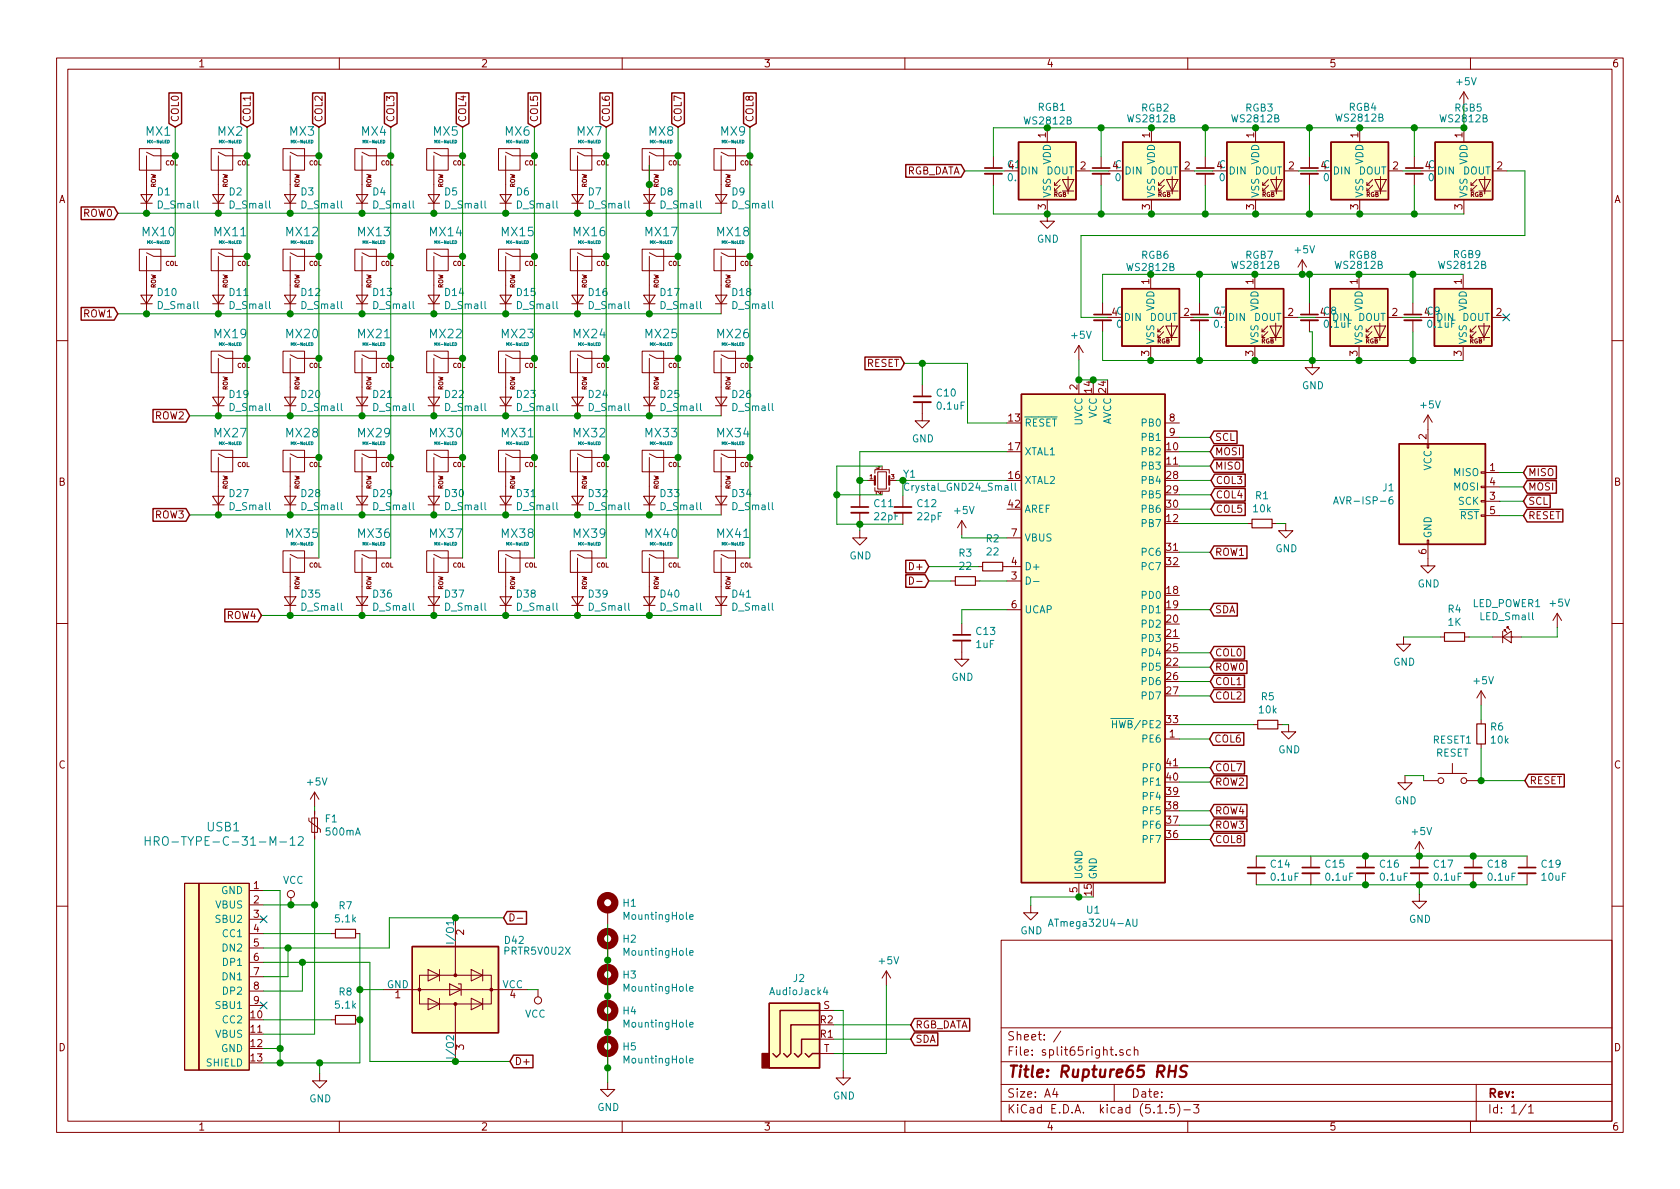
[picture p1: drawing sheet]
<svg xmlns="http://www.w3.org/2000/svg" width="297mm" height="210mm" viewBox="0 0 297 210" stroke-linecap="round" stroke-linejoin="round" font-family="sans-serif">
<defs><g id="words">
<text font-size="2.8" fill="#840000" x="178" y="190.5">Title: Rupture65 RHS</text>
<g font-size="2.1" fill="#008484">
<text x="25.8" y="24">MX1</text>
<text x="38.5" y="24">MX2</text>
<text x="51.2" y="24">MX3</text>
<text x="63.9" y="24">MX4</text>
<text x="76.6" y="24">MX5</text>
<text x="89.3" y="24">MX6</text>
<text x="102" y="24">MX7</text>
<text x="114.7" y="24">MX8</text>
<text x="127.4" y="24">MX9</text>
<text x="25.2" y="41.8">MX10</text>
<text x="37.9" y="41.8">MX11</text>
<text x="50.6" y="41.8">MX12</text>
<text x="63.3" y="41.8">MX13</text>
<text x="76" y="41.8">MX14</text>
<text x="88.7" y="41.8">MX15</text>
<text x="101.4" y="41.8">MX16</text>
<text x="114.1" y="41.8">MX17</text>
<text x="126.8" y="41.8">MX18</text>
<text x="37.9" y="59.8">MX19</text>
<text x="50.6" y="59.8">MX20</text>
<text x="63.3" y="59.8">MX21</text>
<text x="76" y="59.8">MX22</text>
<text x="88.7" y="59.8">MX23</text>
<text x="101.4" y="59.8">MX24</text>
<text x="114.1" y="59.8">MX25</text>
<text x="126.8" y="59.8">MX26</text>
<text x="37.9" y="77.3">MX27</text>
<text x="50.6" y="77.3">MX28</text>
<text x="63.3" y="77.3">MX29</text>
<text x="76" y="77.3">MX30</text>
<text x="88.7" y="77.3">MX31</text>
<text x="101.4" y="77.3">MX32</text>
<text x="114.1" y="77.3">MX33</text>
<text x="126.8" y="77.3">MX34</text>
<text x="50.6" y="95.1">MX35</text>
<text x="63.3" y="95.1">MX36</text>
<text x="76" y="95.1">MX37</text>
<text x="88.7" y="95.1">MX38</text>
<text x="101.4" y="95.1">MX39</text>
<text x="114.1" y="95.1">MX40</text>
<text x="126.8" y="95.1">MX41</text>
<text x="28.7" y="149.5">HRO-TYPE-C-31-M-12</text>
<text x="36.7" y="147">USB1</text>
</g>
<g font-size="2.1" fill="#840000">
<text x="178" y="184">Sheet: /</text>
<text x="178" y="186.7">File: split65right.sch</text>
<text x="178" y="196.9">KiCad E.D.A. kicad (5.1.5)-3</text>
<text x="178" y="194.1">Size: A4</text>
<text x="200" y="194.1">Date:</text>
<text x="263" y="194.1">Rev:</text>
<text x="263" y="196.9">Id: 1/1</text>
</g>
<g font-size="1.8" fill="#840000">
<text x="35" y="11.9">1</text>
<text x="85" y="11.9">2</text>
<text x="135" y="11.9">3</text>
<text x="185" y="11.9">4</text>
<text x="235" y="11.9">5</text>
<text x="285" y="11.9">6</text>
<text x="31.6" y="21.7" transform="rotate(-90 31.6 21.7)">COL0</text>
<text x="44.3" y="21.7" transform="rotate(-90 44.3 21.7)">COL1</text>
<text x="57" y="21.7" transform="rotate(-90 57 21.7)">COL2</text>
<text x="69.7" y="21.7" transform="rotate(-90 69.7 21.7)">COL3</text>
<text x="82.4" y="21.7" transform="rotate(-90 82.4 21.7)">COL4</text>
<text x="95.1" y="21.7" transform="rotate(-90 95.1 21.7)">COL5</text>
<text x="107.8" y="21.7" transform="rotate(-90 107.8 21.7)">COL6</text>
<text x="120.5" y="21.7" transform="rotate(-90 120.5 21.7)">COL7</text>
<text x="133.2" y="21.7" transform="rotate(-90 133.2 21.7)">COL8</text>
<text x="178.3" y="30">4</text>
<text x="184.9" y="24.4" transform="rotate(-90 184.9 24.4)">1</text>
<text x="191" y="30">2</text>
<text x="196.7" y="30">4C2</text>
<text x="203.3" y="24.4" transform="rotate(-90 203.3 24.4)">1</text>
<text x="209.4" y="30">2</text>
<text x="215.2" y="30">4C3</text>
<text x="221.7" y="24.4" transform="rotate(-90 221.7 24.4)">1</text>
<text x="227.9" y="30">2</text>
<text x="233.6" y="30">4C4</text>
<text x="240.2" y="24.4" transform="rotate(-90 240.2 24.4)">1</text>
<text x="246.3" y="30">2</text>
<text x="252" y="30">4C5</text>
<text x="258.6" y="24.4" transform="rotate(-90 258.6 24.4)">1</text>
<text x="264.7" y="30">2</text>
<text x="10.4" y="35.9">A</text>
<text x="159.9" y="30.9">RGB_DATA</text>
<text x="285.4" y="35.9">A</text>
<text x="14.7" y="38.3">ROW0</text>
<text x="184.9" y="37.1" transform="rotate(-90 184.9 37.1)">3</text>
<text x="203.3" y="37.1" transform="rotate(-90 203.3 37.1)">3</text>
<text x="221.7" y="37.1" transform="rotate(-90 221.7 37.1)">3</text>
<text x="240.2" y="37.1" transform="rotate(-90 240.2 37.1)">3</text>
<text x="258.6" y="37.1" transform="rotate(-90 258.6 37.1)">3</text>
<text x="203.2" y="50.3" transform="rotate(-90 203.2 50.3)">1</text>
<text x="221.6" y="50.3" transform="rotate(-90 221.6 50.3)">1</text>
<text x="240" y="50.3" transform="rotate(-90 240 50.3)">1</text>
<text x="258.4" y="50.3" transform="rotate(-90 258.4 50.3)">1</text>
<text x="14.7" y="56.1">ROW1</text>
<text x="196.6" y="55.9">4C6</text>
<text x="209.3" y="55.9">2</text>
<text x="214.6" y="55.6">C7</text>
<text x="215" y="55.9">4</text>
<text x="227.7" y="55.9">2</text>
<text x="246.2" y="55.9">2</text>
<text x="264.6" y="55.9">2</text>
<text x="153.2" y="64.9">RESET</text>
<text x="203.2" y="63" transform="rotate(-90 203.2 63)">3</text>
<text x="221.6" y="63" transform="rotate(-90 221.6 63)">3</text>
<text x="240" y="63" transform="rotate(-90 240 63)">3</text>
<text x="258.4" y="63" transform="rotate(-90 258.4 63)">3</text>
<text x="190.5" y="68.9" transform="rotate(-90 190.5 68.9)">2</text>
<text x="193" y="69.4" transform="rotate(-90 193 69.4)">14</text>
<text x="195.6" y="69.4" transform="rotate(-90 195.6 69.4)">24</text>
<text x="27.4" y="74.2">ROW2</text>
<text x="178.4" y="74.5">13</text>
<text x="206.8" y="74.5">8</text>
<text x="206.8" y="77.1">9</text>
<text x="214.8" y="78">SCL</text>
<text x="252.2" y="77.7" transform="rotate(-90 252.2 77.7)">2</text>
<text x="178.4" y="79.6">17</text>
<text x="206.3" y="79.6">10</text>
<text x="206.3" y="82.2">11</text>
<text x="214.8" y="83.1">MISO</text>
<text x="214.8" y="80.5">MOSI</text>
<text x="263.4" y="83.3">1</text>
<text x="10.4" y="85.9">B</text>
<text x="178.4" y="84.7">16</text>
<text x="178.4" y="89.8">42</text>
<text x="206.3" y="84.7">28</text>
<text x="206.3" y="87.2">29</text>
<text x="206.3" y="89.8">30</text>
<text x="214.9" y="88.1">COL4</text>
<text x="214.9" y="85.6">COL3</text>
<text x="263.4" y="88.4">3</text>
<text x="263.4" y="85.8">4</text>
<text x="270.2" y="89.3">SCL</text>
<text x="270.2" y="84.2">MISO</text>
<text x="270.2" y="86.7">MOSI</text>
<text x="285.4" y="85.9">B</text>
<text x="27.4" y="91.7">ROW3</text>
<text x="178.8" y="94.9">7</text>
<text x="206.3" y="92.3">12</text>
<text x="214.9" y="90.7">COL5</text>
<text x="263.4" y="90.9">5</text>
<text x="270.2" y="91.8">RESET</text>
<text x="161.1" y="100.8">D+</text>
<text x="178.8" y="99.9">4</text>
<text x="206.3" y="97.4">31</text>
<text x="206.3" y="99.9">32</text>
<text x="214.8" y="98.3">ROW1</text>
<text x="252.2" y="98" transform="rotate(-90 252.2 98)">6</text>
<text x="178.8" y="102.5">3</text>
<text x="178.8" y="107.6">6</text>
<text x="206.3" y="105">18</text>
<text x="206.3" y="107.6">19</text>
<text x="40.1" y="109.5">ROW4</text>
<text x="206.3" y="110.1">20</text>
<text x="206.3" y="112.6">21</text>
<text x="214.8" y="108.5">SDA</text>
<text x="206.3" y="117.7">22</text>
<text x="206.3" y="115.2">25</text>
<text x="214.8" y="118.6">ROW0</text>
<text x="214.8" y="116.1">COL0</text>
<text x="206.3" y="120.3">26</text>
<text x="206.3" y="122.8">27</text>
<text x="214.8" y="121.2">COL1</text>
<text x="214.8" y="123.7">COL2</text>
<text x="206.3" y="127.9">33</text>
<text x="206.8" y="130.4">1</text>
<text x="214.7" y="131.3">COL6</text>
<text x="10.4" y="135.9">C</text>
<text x="206.3" y="135.5">41</text>
<text x="214.8" y="136.4">COL7</text>
<text x="285.4" y="135.9">C</text>
<text x="206.3" y="143.1">38</text>
<text x="206.3" y="140.6">39</text>
<text x="206.3" y="138">40</text>
<text x="214.8" y="138.9">ROW2</text>
<text x="270.4" y="138.7">RESET</text>
<text x="206.3" y="148.2">36</text>
<text x="206.3" y="145.7">37</text>
<text x="214.8" y="149.1">COL8</text>
<text x="214.8" y="144">ROW4</text>
<text x="214.8" y="146.6">ROW3</text>
<text x="44.9" y="157.2">1</text>
<text x="44.9" y="159.8">2</text>
<text x="190.5" y="157.8" transform="rotate(-90 190.5 157.8)">5</text>
<text x="193" y="158.3" transform="rotate(-90 193 158.3)">15</text>
<text x="44.9" y="162.3">3</text>
<text x="44.9" y="164.8">4</text>
<text x="44.9" y="167.4">5</text>
<text x="82" y="165.3" transform="rotate(-90 82 165.3)">2</text>
<text x="44.9" y="169.9">6</text>
<text x="44.9" y="172.5">7</text>
<text x="44.9" y="175">8</text>
<text x="44.9" y="177.5">9</text>
<text x="69.9" y="176.5">1</text>
<text x="90.2" y="176.5">4</text>
<text x="145.6" y="178.4">S</text>
<text x="10.4" y="185.9">D</text>
<text x="44.4" y="180.1">10</text>
<text x="44.4" y="182.6">11</text>
<text x="44.4" y="185.2">12</text>
<text x="82" y="185.6" transform="rotate(-90 82 185.6)">3</text>
<text x="145.1" y="183.5">R1</text>
<text x="145.1" y="181">R2</text>
<text x="161.8" y="181.9">RGB_DATA</text>
<text x="161.8" y="184.4">SDA</text>
<text x="285.4" y="185.9">D</text>
<text x="44.4" y="187.7">13</text>
<text x="91" y="188.3">D+</text>
<text x="145.6" y="186">T</text>
<text x="35" y="199.9">1</text>
<text x="85" y="199.9">2</text>
<text x="135" y="199.9">3</text>
<text x="185" y="199.9">4</text>
<text x="235" y="199.9">5</text>
<text x="285" y="199.9">6</text>
</g>
<g font-size="1.8" fill="#008484">
<text x="257.6" y="15.1">+5V</text>
<text x="181.3" y="22">WS2812B</text>
<text x="183.5" y="19.6">RGB1</text>
<text x="199.6" y="21.6">WS2812B</text>
<text x="201.8" y="19.7">RGB2</text>
<text x="218" y="21.6">WS2812B</text>
<text x="220.2" y="19.7">RGB3</text>
<text x="236.4" y="21.5">WS2812B</text>
<text x="238.5" y="19.6">RGB4</text>
<text x="254.8" y="21.6">WS2812B</text>
<text x="257.2" y="19.7">RGB5</text>
<text x="178.2" y="29.7">C1</text>
<text x="185.8" y="29.1" transform="rotate(-90 185.8 29.1)">VDD</text>
<text x="204.2" y="29.1" transform="rotate(-90 204.2 29.1)">VDD</text>
<text x="222.6" y="29.1" transform="rotate(-90 222.6 29.1)">VDD</text>
<text x="241" y="29.1" transform="rotate(-90 241 29.1)">VDD</text>
<text x="259.5" y="29.1" transform="rotate(-90 259.5 29.1)">VDD</text>
<text x="27.8" y="34.6">D1</text>
<text x="40.5" y="34.6">D2</text>
<text x="53.2" y="34.6">D3</text>
<text x="65.9" y="34.6">D4</text>
<text x="78.6" y="34.6">D5</text>
<text x="91.3" y="34.6">D6</text>
<text x="104" y="34.6">D7</text>
<text x="116.7" y="34.6">D8</text>
<text x="129.4" y="34.6">D9</text>
<text x="178.4" y="32">0.1uF</text>
<text x="180.3" y="30.9">DIN</text>
<text x="185" y="30.9">DOUT</text>
<text x="185.8" y="35" transform="rotate(-90 185.8 35)">VSS</text>
<text x="197.4" y="32">0.1uF</text>
<text x="198.8" y="30.9">DIN</text>
<text x="203.4" y="30.9">DOUT</text>
<text x="204.2" y="35" transform="rotate(-90 204.2 35)">VSS</text>
<text x="215.8" y="32">0.1uF</text>
<text x="217.2" y="30.9">DIN</text>
<text x="221.8" y="30.9">DOUT</text>
<text x="222.6" y="35" transform="rotate(-90 222.6 35)">VSS</text>
<text x="234.2" y="32">0.1uF</text>
<text x="235.6" y="30.9">DIN</text>
<text x="240.2" y="30.9">DOUT</text>
<text x="241" y="35" transform="rotate(-90 241 35)">VSS</text>
<text x="252.8" y="32">0.1uF</text>
<text x="254" y="30.9">DIN</text>
<text x="258.6" y="30.9">DOUT</text>
<text x="259.5" y="35" transform="rotate(-90 259.5 35)">VSS</text>
<text x="28" y="36.9">D_Small</text>
<text x="40.7" y="36.9">D_Small</text>
<text x="53.4" y="36.9">D_Small</text>
<text x="66.1" y="36.9">D_Small</text>
<text x="78.8" y="36.9">D_Small</text>
<text x="91.5" y="36.9">D_Small</text>
<text x="104.2" y="36.9">D_Small</text>
<text x="116.9" y="36.9">D_Small</text>
<text x="129.6" y="36.9">D_Small</text>
<text x="183.3" y="42.9">GND</text>
<text x="199.4" y="47.9">WS2812B</text>
<text x="201.8" y="45.8">RGB6</text>
<text x="218" y="47.5">WS2812B</text>
<text x="220.2" y="45.8">RGB7</text>
<text x="229" y="44.8">+5V</text>
<text x="236.3" y="47.5">WS2812B</text>
<text x="238.5" y="45.8">RGB8</text>
<text x="254.6" y="47.5">WS2812B</text>
<text x="256.9" y="45.6">RGB9</text>
<text x="27.9" y="52.3">D10</text>
<text x="40.6" y="52.3">D11</text>
<text x="53.3" y="52.3">D12</text>
<text x="66" y="52.3">D13</text>
<text x="78.7" y="52.3">D14</text>
<text x="91.4" y="52.3">D15</text>
<text x="104.1" y="52.3">D16</text>
<text x="116.8" y="52.3">D17</text>
<text x="129.5" y="52.3">D18</text>
<text x="28" y="54.7">D_Small</text>
<text x="40.7" y="54.7">D_Small</text>
<text x="53.4" y="54.7">D_Small</text>
<text x="66.1" y="54.7">D_Small</text>
<text x="78.8" y="54.7">D_Small</text>
<text x="91.5" y="54.7">D_Small</text>
<text x="104.2" y="54.7">D_Small</text>
<text x="116.9" y="54.7">D_Small</text>
<text x="129.6" y="54.7">D_Small</text>
<text x="189.5" y="59.9">+5V</text>
<text x="197.7" y="58">0.1uF</text>
<text x="198.6" y="56.8">DIN</text>
<text x="203.3" y="56.8">DOUT</text>
<text x="204.1" y="55" transform="rotate(-90 204.1 55)">VDD</text>
<text x="214.8" y="58">0.1uF</text>
<text x="217" y="56.8">DIN</text>
<text x="221.7" y="56.8">DOUT</text>
<text x="222.5" y="55" transform="rotate(-90 222.5 55)">VDD</text>
<text x="233.5" y="55.9">4C8</text>
<text x="234.2" y="58">0.1uF</text>
<text x="235.5" y="56.8">DIN</text>
<text x="240.1" y="56.8">DOUT</text>
<text x="240.9" y="55" transform="rotate(-90 240.9 55)">VDD</text>
<text x="251.9" y="55.9">4C9</text>
<text x="252.5" y="58">0.1uF</text>
<text x="253.9" y="56.8">DIN</text>
<text x="258.5" y="56.8">DOUT</text>
<text x="259.3" y="55" transform="rotate(-90 259.3 55)">VDD</text>
<text x="204.1" y="61" transform="rotate(-90 204.1 61)">VSS</text>
<text x="222.5" y="61" transform="rotate(-90 222.5 61)">VSS</text>
<text x="240.9" y="61" transform="rotate(-90 240.9 61)">VSS</text>
<text x="259.3" y="61" transform="rotate(-90 259.3 61)">VSS</text>
<text x="40.6" y="70.4">D19</text>
<text x="53.3" y="70.4">D20</text>
<text x="66" y="70.4">D21</text>
<text x="78.7" y="70.4">D22</text>
<text x="91.4" y="70.4">D23</text>
<text x="104.1" y="70.4">D24</text>
<text x="116.8" y="70.4">D25</text>
<text x="129.5" y="70.4">D26</text>
<text x="165.7" y="70.1">C10</text>
<text x="230.2" y="68.8">GND</text>
<text x="40.7" y="72.7">D_Small</text>
<text x="53.4" y="72.7">D_Small</text>
<text x="66.1" y="72.7">D_Small</text>
<text x="78.8" y="72.7">D_Small</text>
<text x="91.5" y="72.7">D_Small</text>
<text x="104.2" y="72.7">D_Small</text>
<text x="116.9" y="72.7">D_Small</text>
<text x="129.6" y="72.7">D_Small</text>
<text x="165.8" y="72.4">0.1uF</text>
<text x="181.1" y="75.4">RESET</text>
<text x="191.4" y="75.2" transform="rotate(-90 191.4 75.2)">UVCC</text>
<text x="193.9" y="74" transform="rotate(-90 193.9 74)">VCC</text>
<text x="196.5" y="75.2" transform="rotate(-90 196.5 75.2)">AVCC</text>
<text x="202.1" y="75.4">PB0</text>
<text x="202.1" y="78">PB1</text>
<text x="251.3" y="72.2">+5V</text>
<text x="161.2" y="78.2">GND</text>
<text x="181.1" y="80.5">XTAL1</text>
<text x="202.1" y="80.5">PB2</text>
<text x="202.1" y="83.1">PB3</text>
<text x="253.1" y="83.2" transform="rotate(-90 253.1 83.2)">VCC</text>
<text x="40.6" y="87.9">D27</text>
<text x="53.3" y="87.9">D28</text>
<text x="66" y="87.9">D29</text>
<text x="78.7" y="87.9">D30</text>
<text x="91.4" y="87.9">D31</text>
<text x="104.1" y="87.9">D32</text>
<text x="116.8" y="87.9">D33</text>
<text x="129.5" y="87.9">D34</text>
<text x="154.6" y="89.7">C11</text>
<text x="159.8" y="84.5">Y1</text>
<text x="160.5" y="86.8">Crystal_GND24_Small</text>
<text x="162.3" y="89.7">C12</text>
<text x="181.1" y="85.6">XTAL2</text>
<text x="202.1" y="85.6">PB4</text>
<text x="202.1" y="88.1">PB5</text>
<text x="222" y="88.3">R1</text>
<text x="236.8" y="89.2">AVR-ISP-6</text>
<text x="244.5" y="86.9">J1</text>
<text x="257.1" y="84.2">MISO</text>
<text x="257.1" y="86.7">MOSI</text>
<text x="257.9" y="89.3">SCK</text>
<text x="40.7" y="90.2">D_Small</text>
<text x="53.4" y="90.2">D_Small</text>
<text x="66.1" y="90.2">D_Small</text>
<text x="78.8" y="90.2">D_Small</text>
<text x="91.5" y="90.2">D_Small</text>
<text x="104.2" y="90.2">D_Small</text>
<text x="116.9" y="90.2">D_Small</text>
<text x="129.6" y="90.2">D_Small</text>
<text x="154.7" y="92">22pF</text>
<text x="162.3" y="92">22pF</text>
<text x="168.8" y="90.9">+5V</text>
<text x="174.4" y="95.9">R2</text>
<text x="181.1" y="90.7">AREF</text>
<text x="181.1" y="95.8">VBUS</text>
<text x="202.1" y="93.2">PB7</text>
<text x="202.1" y="90.7">PB6</text>
<text x="221.7" y="90.6">10k</text>
<text x="253.1" y="95.2" transform="rotate(-90 253.1 95.2)">GND</text>
<text x="258.1" y="91.8">RST</text>
<text x="150.2" y="98.9">GND</text>
<text x="169.6" y="98.4">R3</text>
<text x="169.7" y="100.8">22</text>
<text x="174.5" y="98.2">22</text>
<text x="181.1" y="100.8">D+</text>
<text x="202.1" y="98.3">PC6</text>
<text x="202.1" y="100.8">PC7</text>
<text x="225.5" y="97.7">GND</text>
<text x="53.3" y="105.7">D35</text>
<text x="53.4" y="108">D_Small</text>
<text x="66" y="105.7">D36</text>
<text x="66.1" y="108">D_Small</text>
<text x="78.7" y="105.7">D37</text>
<text x="78.8" y="108">D_Small</text>
<text x="91.4" y="105.7">D38</text>
<text x="91.5" y="108">D_Small</text>
<text x="104.1" y="105.7">D39</text>
<text x="104.2" y="108">D_Small</text>
<text x="116.8" y="105.7">D40</text>
<text x="116.9" y="108">D_Small</text>
<text x="129.5" y="105.7">D41</text>
<text x="129.6" y="108">D_Small</text>
<text x="202.1" y="105.9">PD0</text>
<text x="250.6" y="103.9">GND</text>
<text x="260.3" y="107.4">LED_POWER1</text>
<text x="274.1" y="107.3">+5V</text>
<text x="172.7" y="112.3">C13</text>
<text x="181.1" y="108.5">UCAP</text>
<text x="202.1" y="108.5">PD1</text>
<text x="202.1" y="111">PD2</text>
<text x="202.1" y="113.5">PD3</text>
<text x="256.1" y="108.4">R4</text>
<text x="256.1" y="110.7">1K</text>
<text x="261.8" y="109.7">LED_Small</text>
<text x="172.6" y="114.6">1uF</text>
<text x="202.1" y="118.6">PD5</text>
<text x="202.1" y="116.1">PD4</text>
<text x="246.3" y="117.7">GND</text>
<text x="168.2" y="120.4">GND</text>
<text x="202.1" y="121.2">PD6</text>
<text x="202.1" y="123.7">PD7</text>
<text x="223" y="123.8">R5</text>
<text x="260.7" y="121">+5V</text>
<text x="197.4" y="128.8">HWB/PE2</text>
<text x="202.1" y="131.3">PE6</text>
<text x="222.7" y="126.2">10k</text>
<text x="253.4" y="131.5">RESET1</text>
<text x="263.6" y="129.2">R6</text>
<text x="263.7" y="131.5">10k</text>
<text x="202.2" y="136.4">PF0</text>
<text x="226" y="133.2">GND</text>
<text x="253.8" y="133.8">RESET</text>
<text x="54.4" y="138.9">+5V</text>
<text x="202.2" y="141.5">PF4</text>
<text x="202.2" y="138.9">PF1</text>
<text x="246.6" y="142.2">GND</text>
<text x="57.6" y="145.4">F1</text>
<text x="57.7" y="147.7">500mA</text>
<text x="202.2" y="149.1">PF7</text>
<text x="202.2" y="146.6">PF6</text>
<text x="202.2" y="144">PF5</text>
<text x="249.7" y="147.7">+5V</text>
<text x="191.4" y="155.6" transform="rotate(-90 191.4 155.6)">UGND</text>
<text x="193.9" y="155.6" transform="rotate(-90 193.9 155.6)">GND</text>
<text x="224.7" y="153.4">C14</text>
<text x="224.8" y="155.7">0.1uF</text>
<text x="234.4" y="153.4">C15</text>
<text x="234.5" y="155.7">0.1uF</text>
<text x="244" y="153.4">C16</text>
<text x="244.1" y="155.7">0.1uF</text>
<text x="253.6" y="153.4">C17</text>
<text x="253.7" y="155.7">0.1uF</text>
<text x="263.1" y="153.4">C18</text>
<text x="263.2" y="155.7">0.1uF</text>
<text x="272.6" y="153.4">C19</text>
<text x="272.7" y="155.7">10uF</text>
<text x="38.2" y="160.6">VBUS</text>
<text x="39.1" y="158.1">GND</text>
<text x="50" y="156.3">VCC</text>
<text x="60" y="160.8">R7</text>
<text x="110.2" y="160.3">H1</text>
<text x="192.2" y="161.6">U1</text>
<text x="38.3" y="163.2">SBU2</text>
<text x="39.5" y="165.7">CC1</text>
<text x="59.4" y="163.1">5.1k</text>
<text x="80.3" y="166.5" transform="rotate(-90 80.3 166.5)">I/O1</text>
<text x="89.3" y="166.9">D42</text>
<text x="110.2" y="166.7">H2</text>
<text x="110.5" y="162.7">MountingHole</text>
<text x="180.4" y="165.2">GND</text>
<text x="186.1" y="163.9">ATmega32U4-AU</text>
<text x="249.1" y="163.2">GND</text>
<text x="39.5" y="168.3">DN2</text>
<text x="39.5" y="173.3">DN1</text>
<text x="39.6" y="170.8">DP1</text>
<text x="89.3" y="168.8">PRTR5V0U2X</text>
<text x="110.2" y="173">H3</text>
<text x="110.5" y="169">MountingHole</text>
<text x="140.3" y="173.7">J2</text>
<text x="155.5" y="170.5">+5V</text>
<text x="38.3" y="178.4">SBU1</text>
<text x="39.6" y="175.9">DP2</text>
<text x="59.4" y="178.4">5.1k</text>
<text x="60" y="176">R8</text>
<text x="68.4" y="174.7">GND</text>
<text x="88.8" y="174.7">VCC</text>
<text x="92.8" y="180">VCC</text>
<text x="110.2" y="179.4">H4</text>
<text x="110.5" y="175.4">MountingHole</text>
<text x="136.3" y="176">AudioJack4</text>
<text x="38.2" y="183.5">VBUS</text>
<text x="39.5" y="181">CC2</text>
<text x="110.2" y="185.7">H5</text>
<text x="110.5" y="181.7">MountingHole</text>
<text x="36.6" y="188.6">SHIELD</text>
<text x="39.1" y="186">GND</text>
<text x="80.3" y="186.8" transform="rotate(-90 80.3 186.8)">I/O2</text>
<text x="110.5" y="188.1">MountingHole</text>
<text x="54.7" y="194.9">GND</text>
<text x="105.6" y="196.5">GND</text>
<text x="147.3" y="194.4">GND</text>
</g>
<g font-size="1.1" fill="#840000">
<text x="29.2" y="29.2">COL</text>
<text x="41.9" y="29.2">COL</text>
<text x="54.6" y="29.2">COL</text>
<text x="67.3" y="29.2">COL</text>
<text x="80" y="29.2">COL</text>
<text x="92.7" y="29.2">COL</text>
<text x="105.4" y="29.2">COL</text>
<text x="118.1" y="29.2">COL</text>
<text x="130.8" y="29.2">COL</text>
<text x="27.6" y="33.2" transform="rotate(-90 27.6 33.2)">ROW</text>
<text x="40.3" y="33.2" transform="rotate(-90 40.3 33.2)">ROW</text>
<text x="53" y="33.2" transform="rotate(-90 53 33.2)">ROW</text>
<text x="65.7" y="33.2" transform="rotate(-90 65.7 33.2)">ROW</text>
<text x="78.4" y="33.2" transform="rotate(-90 78.4 33.2)">ROW</text>
<text x="91.1" y="33.2" transform="rotate(-90 91.1 33.2)">ROW</text>
<text x="103.8" y="33.2" transform="rotate(-90 103.8 33.2)">ROW</text>
<text x="116.5" y="33.2" transform="rotate(-90 116.5 33.2)">ROW</text>
<text x="129.2" y="33.2" transform="rotate(-90 129.2 33.2)">ROW</text>
<text x="186.3" y="34.8">RGB</text>
<text x="204.7" y="34.8">RGB</text>
<text x="223.1" y="34.8">RGB</text>
<text x="241.5" y="34.8">RGB</text>
<text x="259.9" y="34.8">RGB</text>
<text x="29.2" y="47">COL</text>
<text x="41.9" y="47">COL</text>
<text x="54.6" y="47">COL</text>
<text x="67.3" y="47">COL</text>
<text x="80" y="47">COL</text>
<text x="92.7" y="47">COL</text>
<text x="105.4" y="47">COL</text>
<text x="118.1" y="47">COL</text>
<text x="130.8" y="47">COL</text>
<text x="27.6" y="51" transform="rotate(-90 27.6 51)">ROW</text>
<text x="40.3" y="51" transform="rotate(-90 40.3 51)">ROW</text>
<text x="53" y="51" transform="rotate(-90 53 51)">ROW</text>
<text x="65.7" y="51" transform="rotate(-90 65.7 51)">ROW</text>
<text x="78.4" y="51" transform="rotate(-90 78.4 51)">ROW</text>
<text x="91.1" y="51" transform="rotate(-90 91.1 51)">ROW</text>
<text x="103.8" y="51" transform="rotate(-90 103.8 51)">ROW</text>
<text x="116.5" y="51" transform="rotate(-90 116.5 51)">ROW</text>
<text x="129.2" y="51" transform="rotate(-90 129.2 51)">ROW</text>
<text x="41.9" y="65">COL</text>
<text x="54.6" y="65">COL</text>
<text x="67.3" y="65">COL</text>
<text x="80" y="65">COL</text>
<text x="92.7" y="65">COL</text>
<text x="105.4" y="65">COL</text>
<text x="118.1" y="65">COL</text>
<text x="130.8" y="65">COL</text>
<text x="204.6" y="60.7">RGB</text>
<text x="223" y="60.7">RGB</text>
<text x="241.4" y="60.7">RGB</text>
<text x="259.8" y="60.7">RGB</text>
<text x="40.3" y="69.1" transform="rotate(-90 40.3 69.1)">ROW</text>
<text x="53" y="69.1" transform="rotate(-90 53 69.1)">ROW</text>
<text x="65.7" y="69.1" transform="rotate(-90 65.7 69.1)">ROW</text>
<text x="78.4" y="69.1" transform="rotate(-90 78.4 69.1)">ROW</text>
<text x="91.1" y="69.1" transform="rotate(-90 91.1 69.1)">ROW</text>
<text x="103.8" y="69.1" transform="rotate(-90 103.8 69.1)">ROW</text>
<text x="116.5" y="69.1" transform="rotate(-90 116.5 69.1)">ROW</text>
<text x="129.2" y="69.1" transform="rotate(-90 129.2 69.1)">ROW</text>
<text x="41.9" y="82.6">COL</text>
<text x="54.6" y="82.6">COL</text>
<text x="67.3" y="82.6">COL</text>
<text x="80" y="82.6">COL</text>
<text x="92.7" y="82.6">COL</text>
<text x="105.4" y="82.6">COL</text>
<text x="118.1" y="82.6">COL</text>
<text x="130.8" y="82.6">COL</text>
<text x="155.7" y="83" transform="rotate(-90 155.7 83)">4</text>
<text x="40.3" y="86.6" transform="rotate(-90 40.3 86.6)">ROW</text>
<text x="53" y="86.6" transform="rotate(-90 53 86.6)">ROW</text>
<text x="65.7" y="86.6" transform="rotate(-90 65.7 86.6)">ROW</text>
<text x="78.4" y="86.6" transform="rotate(-90 78.4 86.6)">ROW</text>
<text x="91.1" y="86.6" transform="rotate(-90 91.1 86.6)">ROW</text>
<text x="103.8" y="86.6" transform="rotate(-90 103.8 86.6)">ROW</text>
<text x="116.5" y="86.6" transform="rotate(-90 116.5 86.6)">ROW</text>
<text x="129.2" y="86.6" transform="rotate(-90 129.2 86.6)">ROW</text>
<text x="153.8" y="84.7">1</text>
<text x="155.7" y="87.4" transform="rotate(-90 155.7 87.4)">2</text>
<text x="157.6" y="84.7">3</text>
<text x="54.6" y="100.3">COL</text>
<text x="67.3" y="100.3">COL</text>
<text x="80" y="100.3">COL</text>
<text x="92.7" y="100.3">COL</text>
<text x="105.4" y="100.3">COL</text>
<text x="118.1" y="100.3">COL</text>
<text x="130.8" y="100.3">COL</text>
<text x="53" y="104.4" transform="rotate(-90 53 104.4)">ROW</text>
<text x="65.7" y="104.4" transform="rotate(-90 65.7 104.4)">ROW</text>
<text x="78.4" y="104.4" transform="rotate(-90 78.4 104.4)">ROW</text>
<text x="91.1" y="104.4" transform="rotate(-90 91.1 104.4)">ROW</text>
<text x="103.8" y="104.4" transform="rotate(-90 103.8 104.4)">ROW</text>
<text x="116.5" y="104.4" transform="rotate(-90 116.5 104.4)">ROW</text>
<text x="129.2" y="104.4" transform="rotate(-90 129.2 104.4)">ROW</text>
</g>
<g font-size=".7" fill="#008484">
<text x="26.2" y="25.3">MX-NoLED</text>
<text x="38.9" y="25.3">MX-NoLED</text>
<text x="51.6" y="25.3">MX-NoLED</text>
<text x="64.3" y="25.3">MX-NoLED</text>
<text x="77" y="25.3">MX-NoLED</text>
<text x="89.7" y="25.3">MX-NoLED</text>
<text x="102.4" y="25.3">MX-NoLED</text>
<text x="115.1" y="25.3">MX-NoLED</text>
<text x="127.8" y="25.3">MX-NoLED</text>
<text x="26.2" y="43.1">MX-NoLED</text>
<text x="38.9" y="43.1">MX-NoLED</text>
<text x="51.6" y="43.1">MX-NoLED</text>
<text x="64.3" y="43.1">MX-NoLED</text>
<text x="77" y="43.1">MX-NoLED</text>
<text x="89.7" y="43.1">MX-NoLED</text>
<text x="102.4" y="43.1">MX-NoLED</text>
<text x="115.1" y="43.1">MX-NoLED</text>
<text x="127.8" y="43.1">MX-NoLED</text>
<text x="38.9" y="61.1">MX-NoLED</text>
<text x="51.6" y="61.1">MX-NoLED</text>
<text x="64.3" y="61.1">MX-NoLED</text>
<text x="77" y="61.1">MX-NoLED</text>
<text x="89.7" y="61.1">MX-NoLED</text>
<text x="102.4" y="61.1">MX-NoLED</text>
<text x="115.1" y="61.1">MX-NoLED</text>
<text x="127.8" y="61.1">MX-NoLED</text>
<text x="38.9" y="78.7">MX-NoLED</text>
<text x="51.6" y="78.7">MX-NoLED</text>
<text x="64.3" y="78.7">MX-NoLED</text>
<text x="77" y="78.7">MX-NoLED</text>
<text x="89.7" y="78.7">MX-NoLED</text>
<text x="102.4" y="78.7">MX-NoLED</text>
<text x="115.1" y="78.7">MX-NoLED</text>
<text x="127.8" y="78.7">MX-NoLED</text>
<text x="51.6" y="96.4">MX-NoLED</text>
<text x="64.3" y="96.4">MX-NoLED</text>
<text x="77" y="96.4">MX-NoLED</text>
<text x="89.7" y="96.4">MX-NoLED</text>
<text x="102.4" y="96.4">MX-NoLED</text>
<text x="115.1" y="96.4">MX-NoLED</text>
<text x="127.8" y="96.4">MX-NoLED</text>
</g>
</g></defs>
<g fill="none" stroke="#840000" stroke-width=".18">
<path d="M10 10.3h277v189.9h-277zM12 12.2h273v186.1h-273zM60 10.3v1.9M110 10.3v1.9M160 10.3v1.9M210 10.3v1.9M258.8 16.3l-.7 1.2M258.8 16.3v2.5M258.8 16.3l.8 1.2M260 10.3v1.9M24.6 26.3h3.8v3.8h-3.8zM24.9 34.4h2l-1 1.5z"/>
<path d="M24.9 35.9h2M25.9 26.9l1.3 .7h3.8M25.9 27.6v10.1M37.3 26.3h3.8v3.8h-3.8zM37.6 34.4h2l-1 1.5zM37.6 35.9h2M38.6 26.9l1.3 .7h3.8M38.6 27.6v10.1M50 26.3h3.8v3.8h-3.8zM50.3 34.4h2l-1 1.5zM50.3 35.9h2M51.3 26.9l1.3 .7h3.8"/>
<path d="M51.3 27.6v10.1M62.7 26.3h3.8v3.8h-3.8zM63 34.4h2l-1 1.5zM63 35.9h2M64 26.9l1.3 .7h3.8M64 27.6v10.1M75.4 26.3h3.8v3.8h-3.8zM75.7 34.4h2l-1 1.5zM75.7 35.9h2M76.7 26.9l1.3 .7h3.8M76.7 27.6v10.1M88.1 26.3h3.8v3.8h-3.8z"/>
<path d="M88.4 34.4h2l-1 1.5zM88.4 35.9h2M89.4 26.9l1.3 .7h3.8M89.4 27.6v10.1M100.8 26.3h3.8v3.8h-3.8zM101.1 34.4h2l-1 1.5zM101.1 35.9h2M102.1 26.9l1.3 .7h3.8M102.1 27.6v10.1M113.5 26.3h3.8v3.8h-3.8zM113.8 34.4h2l-1 1.5zM113.8 35.9h2"/>
<path d="M114.8 26.9l1.3 .7h3.8M114.8 27.6v10.1M126.2 26.3h3.8v3.8h-3.8zM126.5 34.4h2l-1 1.5zM126.5 35.9h2M127.5 26.9l1.3 .7h3.8M127.5 27.6v10.1M175.6 27.7v2M175.6 30.7v2.1M177.5 30.2h2.6M185.2 35.3v3.8h1.2l-1.2 1.3-1.3-1.3h1.3M185.2 22.6v2.5"/>
<path d="M186.4 32.8h.5M187.5 32.8l-1.1 1v-.5M187.5 31.7l-1.1 1.1v-.5M187.8 31.7h2.1l-1.1 2.1zM187.8 33.8h2.1M188.8 31.2v3.1M190.2 30.2h2.6M194.7 27.7v2M194.7 30.7v2.1M196 30.2h2.5M203.6 22.6v2.5M203.6 35.3v2.5"/>
<path d="M204.9 32.8h.5M205.9 32.8l-1 1v-.5M205.9 31.7l-1 1.1v-.5M206.2 31.7h2.1l-1 2.1zM206.2 33.8h2.1M207.3 31.2v3.1M208.7 30.2h2.5M213.1 27.7v2M213.1 30.7v2.1M214.4 30.2h2.5M222 22.6v2.5M222 35.3v2.5"/>
<path d="M223.3 32.8h.5M224.3 32.8l-1 1v-.5M224.3 31.7l-1 1.1v-.5M224.7 31.7h2l-1 2.1zM224.7 33.8h2M225.7 31.2v3.1M227.1 30.2h2.5M231.5 27.7v2M231.5 30.7v2.1M232.8 30.2h2.5M240.4 22.6v2.5M240.4 35.3v2.5"/>
<path d="M241.7 32.8h.5M242.7 32.8l-1 1v-.5M242.7 31.7l-1 1.1v-.5M243.1 31.7h2l-1 2.1zM243.1 33.8h2M244.1 31.2v3.1M245.5 30.2h2.5M250.1 27.7v2M250.1 30.7v2.1M251.2 30.2h2.5M258.8 22.6v2.5M258.8 35.3v2.5"/>
<path d="M260.1 32.8h.5M261.1 32.8l-1 1v-.5M261.1 31.7l-1 1.1v-.5M261.5 31.7h2l-1 2.1zM261.5 33.8h2M262.5 31.2v3.1M263.9 30.2h2.5M24.6 44.1h3.8v3.8h-3.8zM24.9 52.2h2l-1 1.5zM24.9 53.7h2M25.9 44.7l1.3 .6h3.8M25.9 45.3v10.2"/>
<path d="M37.3 44.1h3.8v3.8h-3.8zM37.6 52.2h2l-1 1.5zM37.6 53.7h2M38.6 44.7l1.3 .6h3.8M38.6 45.3v10.2M50 44.1h3.8v3.8h-3.8zM50.3 52.2h2l-1 1.5zM50.3 53.7h2M51.3 44.7l1.3 .6h3.8M51.3 45.3v10.2M62.7 44.1h3.8v3.8h-3.8zM63 52.2h2l-1 1.5z"/>
<path d="M63 53.7h2M64 44.7l1.3 .6h3.8M64 45.3v10.2M75.4 44.1h3.8v3.8h-3.8zM75.7 52.2h2l-1 1.5zM75.7 53.7h2M76.7 44.7l1.3 .6h3.8M76.7 45.3v10.2M88.1 44.1h3.8v3.8h-3.8zM88.4 52.2h2l-1 1.5zM88.4 53.7h2M89.4 44.7l1.3 .6h3.8"/>
<path d="M89.4 45.3v10.2M100.8 44.1h3.8v3.8h-3.8zM101.1 52.2h2l-1 1.5zM101.1 53.7h2M102.1 44.7l1.3 .6h3.8M102.1 45.3v10.2M113.5 44.1h3.8v3.8h-3.8zM113.8 52.2h2l-1 1.5zM113.8 53.7h2M114.8 44.7l1.3 .6h3.8M114.8 45.3v10.2M126.2 44.1h3.8v3.8h-3.8z"/>
<path d="M126.5 52.2h2l-1 1.5zM126.5 53.7h2M127.5 44.7l1.3 .6h3.8M127.5 45.3v10.2M194.9 53.6v2M194.9 56.6v2.1M195.8 56.1h2.6M203.5 48.5v2.5M204.7 58.7h.5M205.7 58.7l-1 1v-.5M205.7 57.7l-1 1v-.5M206.1 57.7h2.1l-1.1 2z"/>
<path d="M206.1 59.7h2.1M207.1 57.1v3.1M208.5 56.1h2.6M212.1 53.6v2M212.1 56.6v2.1M221.9 48.5v2.5M223.1 58.7h.5M224.2 58.7l-1.1 1v-.5M224.2 57.7l-1.1 1v-.5M224.5 57.7h2.1l-1 2zM224.5 59.7h2.1M225.6 57.1v3.1"/>
<path d="M226.9 56.1h2.6M230.3 46l-.8 1.2M230.3 46v2.5M230.3 46l.7 1.2M231.5 53.6v2M231.5 56.6v2.1M232.7 56.1h2.5M240.3 48.5v2.5M241.6 58.7h.5M242.6 58.7l-1 1v-.5M242.6 57.7l-1 1v-.5M243 57.7h2l-1 2z"/>
<path d="M243 59.7h2M244 57.1v3.1M245.4 56.1h2.5M249.8 53.6v2M249.8 56.6v2.1M251.1 56.1h2.5M258.7 48.5v2.5M260 58.7h.5M261 58.7l-1 1v-.5M261 57.7l-1 1v-.5M261.4 57.7h2l-1 2zM261.4 59.7h2"/>
<path d="M262.4 57.1v3.1M263.8 56.1h2.5M10 60.2h2M37.3 62.1h3.8v3.8h-3.8zM37.3 79.6h3.8v3.8h-3.8zM37.6 70.2h2l-1 1.5zM37.6 71.7h2M38.6 62.7l1.3 .7h3.8M38.6 63.4v10.1M50 62.1h3.8v3.8h-3.8zM50 79.6h3.8v3.8h-3.8zM50.3 70.2h2l-1 1.5z"/>
<path d="M50.3 71.7h2M51.3 62.7l1.3 .7h3.8M51.3 63.4v10.1M62.7 62.1h3.8v3.8h-3.8zM62.7 79.6h3.8v3.8h-3.8zM63 70.2h2l-1 1.5zM63 71.7h2M64 62.7l1.3 .7h3.8M64 63.4v10.1M75.4 79.6h3.8v3.8h-3.8zM75.4 62.1h3.8v3.8h-3.8zM75.7 70.2h2l-1 1.5z"/>
<path d="M75.7 71.7h2M76.7 62.7l1.3 .7h3.8M76.7 63.4v10.1M88.1 79.6h3.8v3.8h-3.8zM88.1 62.1h3.8v3.8h-3.8zM88.4 70.2h2l-1 1.5zM88.4 71.7h2M89.4 62.7l1.3 .7h3.8M89.4 63.4v10.1M100.8 79.6h3.8v3.8h-3.8zM100.8 62.1h3.8v3.8h-3.8zM101.1 70.2h2l-1 1.5z"/>
<path d="M101.1 71.7h2M102.1 62.7l1.3 .7h3.8M102.1 63.4v10.1M113.5 79.6h3.8v3.8h-3.8zM113.5 62.1h3.8v3.8h-3.8zM113.8 70.2h2l-1 1.5zM113.8 71.7h2M114.8 62.7l1.3 .7h3.8M114.8 63.4v10.1M126.2 79.6h3.8v3.8h-3.8zM126.2 62.1h3.8v3.8h-3.8zM126.5 70.2h2l-1 1.5z"/>
<path d="M126.5 71.7h2M127.5 62.7l1.3 .7h3.8M127.5 63.4v10.1M163.1 71.1v3.3h1.2l-1.2 1.3-1.3-1.3h1.3M163.1 68.1v2M190.8 61.1v2.5M190.8 67.2v2.5M190.8 61.1l-.8 1.3M190.8 61.1l.7 1.3M203.5 61.2v2.5M206 74.8h2.5M206 77.3h2.5"/>
<path d="M221.9 61.2v2.5M232 63.7v1.3h1.3l-1.3 1.3-1.2-1.3h1.2M240.3 61.2v2.5M252.3 78.5h.3v.7h-.3zM252.5 73.4v5.1M252.5 73.4l-.8 1.3M252.5 73.4l.7 1.3M258.7 61.2v2.5M285 60.2h2M37.6 87.8h2l-1 1.5zM37.6 89.3h2M38.6 80.3l1.3 .6h3.8"/>
<path d="M38.6 80.9v10.2M50 97.4h3.8v3.8h-3.8zM50.3 87.8h2l-1 1.5zM50.3 89.3h2M51.3 80.3l1.3 .6h3.8M51.3 98l1.3 .7h3.8M51.3 80.9v10.2M51.3 98.7v10.1M62.7 97.4h3.8v3.8h-3.8zM63 87.8h2l-1 1.5zM63 89.3h2M64 80.3l1.3 .6h3.8"/>
<path d="M64 98l1.3 .7h3.8M64 80.9v10.2M64 98.7v10.1M75.4 97.4h3.8v3.8h-3.8zM75.7 87.8h2l-1 1.5zM75.7 89.3h2M76.7 80.3l1.3 .6h3.8M76.7 98l1.3 .7h3.8M76.7 80.9v10.2M76.7 98.7v10.1M88.1 97.4h3.8v3.8h-3.8zM88.4 87.8h2l-1 1.5z"/>
<path d="M88.4 89.3h2M89.4 80.3l1.3 .6h3.8M89.4 98l1.3 .7h3.8M89.4 80.9v10.2M89.4 98.7v10.1M100.8 97.4h3.8v3.8h-3.8zM101.1 87.8h2l-1 1.5zM101.1 89.3h2M102.1 98l1.3 .7h3.8M102.1 80.3l1.3 .6h3.8M102.1 80.9v10.2M102.1 98.7v10.1"/>
<path d="M113.5 97.4h3.8v3.8h-3.8zM113.8 87.8h2l-1 1.5zM113.8 89.3h2M114.8 80.3l1.3 .6h3.8M114.8 98l1.3 .7h3.8M114.8 80.9v10.2M114.8 98.7v10.1M126.2 97.4h3.8v3.8h-3.8zM126.5 87.8h2l-1 1.5zM126.5 89.3h2M127.5 80.3l1.3 .6h3.8M127.5 98l1.3 .7h3.8"/>
<path d="M127.5 80.9v10.2M127.5 98.7v10.1M152 93.8v1.3h1.3l-1.3 1.3-1.3-1.3h1.3M152 87.6v2.1M152 90.7v2M153.4 85h1.3M154.7 86.2v.7h2.5v-.7M154.7 83.7v-.6h2.5v.6M155.2 83.4h1.5v3.1h-1.5zM157.2 85h1.3M159.6 87.6v2.1M159.6 90.7v2"/>
<path d="M170.1 92.1l-.8 1.2M170.1 92.1v2.5M170.1 92.1l.7 1.2M178.1 95.1h2.5M220.6 92.6h.8M224.9 92.6h.8M227.3 92.6v1.2h1.3l-1.3 1.3-1.2-1.3h1.2M252.3 95.5h.3v.8h-.3zM252.5 96.3v3.8h1.2l-1.2 1.2-1.3-1.2h1.3M261.9 91.1h.7v.2h-.7zM261.9 88.5h.7v.3h-.7zM261.9 86h.7v.2h-.7z"/>
<path d="M261.9 83.4h.7v.3h-.7zM262.6 83.6h2.6M262.6 88.6h2.6M262.6 86.1h2.6M262.6 91.2h2.6M10 110.3h2M50.3 105.5h2l-1 1.6zM50.3 107.1h2M63 105.5h2l-1 1.6zM63 107.1h2M75.7 105.5h2l-1 1.6zM75.7 107.1h2"/>
<path d="M88.4 105.5h2l-1 1.6zM88.4 107.1h2M101.1 105.5h2l-1 1.6zM101.1 107.1h2M113.8 105.5h2l-1 1.6zM113.8 107.1h2M126.5 105.5h2l-1 1.6zM126.5 107.1h2M160.8 102a.64 .64 0 0 1 .7 .7 .64 .64 0 0 1-.7 .6zM162.1 102.8h.9M168.1 102.7h.8M170.1 113.3v3.3h1.2l-1.2 1.3-1.3-1.3h1.3"/>
<path d="M170.1 110.2v2.1M172.5 102.7h.7M173 100.2h.7M177.3 100.2h3.3M178.1 102.7h2.5M178.1 107.8h2.5M248.2 112.6v1.3h1.2l-1.2 1.3-1.3-1.3h1.3M254.6 112.6h.8M259 112.6h.7M263.9 112.6h5.1M265.7 112.6l1.5-1v2.1zM265.7 111.6v2.1"/>
<path d="M265.9 111.6v-.2h.3h-.3l.5 .5M266.4 111.1v-.2h.3h-.3l.6 .5M275.3 108.5l-.7 1.2M275.3 108.5v2.5M275.3 108.5l.8 1.2M285 110.3h2M206 130.7h2.5M221.6 128.1h.8M225.9 128.1h.8M227.8 128.1v1.3h1.3l-1.3 1.3-1.2-1.3h1.2M248.4 137.2v1.2h1.3l-1.3 1.3-1.3-1.3h1.3M251.7 138h2.6"/>
<path d="M254.3 136.8h5M256.8 135v1.8M259.3 138h2.6M261.9 122.2v2.5M261.9 127.2v.8M261.9 131.6v.7M261.9 122.2l-.8 1.2M261.9 122.2l.7 1.2M32.6 156.2h2.6v33h-2.6zM35.2 156.2h8.9v33h-8.9zM44.1 157.5h2.5M51.4 158.7v1.3"/>
<path d="M54.6 144.6v.6l2 1.5v.5M55.1 144.6h1v2.6h-1zM55.6 140.1l-.7 1.2M55.6 140.1v2.5M55.6 143.4v5.1M55.6 140.1l.8 1.2M190.8 156.1v2.5M222.1 151.4v2M222.1 154.4v2.1M231.8 151.4v2M231.8 154.4v2.1M241.4 151.4v2"/>
<path d="M241.4 154.4v2.1M251 158.1v1.3h1.2l-1.2 1.2-1.3-1.2h1.3M251 148.8v4.6M251 154.4v2.1M251 148.8l-.8 1.3M251 148.8l.7 1.3M260.5 151.4v2M260.5 154.4v2.1M270 151.4v2M270 154.4v2.1M10 160.2h2M44.1 160h2.5"/>
<path d="M44.1 162.6h2.5M44.1 165.1h2.5M44.1 167.6h2.5M44.1 170.2h2.5M44.1 172.7h2.5M44.1 175.3h2.5M44.1 177.8h2.5M58.5 165.1h.8M62.9 165.1h.7M67.8 175h25.4M74.2 172.5h12.7v5h-12.7zM75.7 171.4l2 1.1-2 1z"/>
<path d="M75.7 176.5l2 1-2 1.1zM77.7 171.4v2.1M77.7 176.5v2.1M79.5 174l2 1-2 1zM80.5 162.3v10.2M80.5 177.5v10.2M81 174h.5v2M83.3 171.4l2 1.1-2 1zM83.3 176.5l2 1-2 1.1zM85.3 171.4v2.1M85.3 176.5v2.1M90.2 161.6a.64 .64 0 0 1 .7 .6 .64 .64 0 0 1-.7 .7z"/>
<path d="M91.4 162.4h1M95.1 175v1.3M107.4 160.9v2.5M107.4 167.3v2.5M107.4 173.6v2.5M107.4 180v2.5M144.9 178.7h2.5M156.7 171.7l-.7 1.3M156.7 171.7v2.5M156.7 171.7l.8 1.3M177 166.3h108v32h-108zM182.2 160.1v1.3h1.3l-1.3 1.3-1.2-1.3h1.2"/>
<path d="M285 160.2h2M56.5 189.9v1.2h1.3l-1.3 1.3-1.3-1.3h1.3M58.5 180.3h.8M60 198.3v1.9M62.9 180.3h.7M107.4 191.4v1.3h1.3l-1.3 1.2-1.2-1.2h1.2M107.4 186.3v2.5M110 198.3v1.9M144.9 186.3h2.5M149.1 189.4v1.2h1.3l-1.3 1.3-1.3-1.3h1.3M160 198.3v1.9M177 194.8h108"/>
<path d="M177 191.8h108M177 187.8h108M177 181.8h108M186.5 192.5l-.4 1h1M186.8 193v1M187.6 182.3l-1.3 2M197 191.8v3M197.3 186.5v.1M198.6 185.7a.37 .37 0 0 0-.6 .1v.2l.6 .2v.1l-.2 .3-.4-.1M199.9 185.7l-.4-.1-.3 .3 .1 .6 .2 .1 .4-.1M200.6 185.7a.37 .37 0 0 1 .6 .1v.8M200.6 185.1v1.5"/>
<path d="M204.7 196.8h.8M206.2 196.7v.1M207.6 195.3h-.7l-.1 .7 .2-.1 .5 .1 .2 .2-.1 .5-.2 .1-.6-.1M208.2 195.1a1.71 1.71 0 0 1 0 2.3M209.3 196.3h1.2M210 198.3v1.9M211 195.3h1l-.5 .6 .4 .1v.7l-.2 .1-.7-.1M260 198.3v1.9M261 191.8v6.5M269.8 195.2l-1.2 2M270.3 195.8l.4-.5v1.5M270.3 196.8h.8"/>
<circle cx="254.8" cy="138" r=".51"/>
<circle cx="258.8" cy="138" r=".51"/>
<circle cx="51.4" cy="158.1" r=".63"/>
<circle cx="95.1" cy="176.9" r=".63"/>
</g>
<path d="M206.7 189.4h1.1M207.9 188.4l-.2 2M209.9 188.5l-.2-.1-.7 .1a.47 .47 0 0 0-.3 .5 .47 .47 0 0 0 .4 .4l.3 .1a.48 .48 0 0 1 .4 .5 .48 .48 0 0 1-.5 .4l-.7-.1" fill="none" stroke="#840000" stroke-width=".41"/>
<g fill="none" stroke="#840000" stroke-width=".33">
<path d="M174.1 30.7h3.1M193.2 30.7h3M211.6 30.7h3M230 30.7h3M248.5 30.7h3.1M193.4 56.6h3.1M210.6 56.6h3M230 56.6h3M248.3 56.6h3M161.5 71.1h3.1M150.5 90.7h3M158.1 90.7h3.1"/>
<path d="M168.5 113.3h3.1M220.6 154.4h3M230.3 154.4h3M239.9 154.4h3.1M249.4 154.4h3.1M259 154.4h3M268.5 154.4h3"/>
</g>
<g fill="none" stroke="#840000" stroke-width=".3">
<path d="M174.1 29.7h3.1M193.2 29.7h3M211.6 29.7h3M230 29.7h3M248.5 29.7h3.1M193.4 55.6h3.1M210.6 55.6h3M230 55.6h3M248.3 55.6h3M161.5 70.1h3.1M150.5 89.7h3M158.1 89.7h3.1"/>
<path d="M168.5 112.3h3.1M220.6 153.4h3M230.3 153.4h3M239.9 153.4h3.1M249.4 153.4h3.1M259 153.4h3M268.5 153.4h3"/>
</g>
<path d="M173.7 99.4h3.6v1.6h-3.6zM221.4 91.8h3.5v1.5h-3.5zM168.9 102h3.6v1.5h-3.6zM255.4 111.9h3.6v1.5h-3.6zM222.4 127.4h3.5v1.5h-3.5zM261.1 128h1.5v3.6h-1.5zM59.3 179.6h3.6v1.5h-3.6zM59.3 164.3h3.6v1.6h-3.6z" fill="none" stroke="#840000" stroke-width=".2"/>
<g fill="#ffffc2" stroke="#ffffc2" stroke-width=".18">
<path d="M253.6 51h10.2v10.2h-10.2z"/>
<path d="M235.2 51h10.2v10.2h-10.2z"/>
<path d="M72.9 167.4h15.2v15.2h-15.2z"/>
<path d="M216.8 51h10.1v10.2h-10.1z"/>
<path d="M198.4 51h10.1v10.2h-10.1z"/>
<path d="M253.7 25.1h10.2v10.2h-10.2z"/>
<path d="M180.1 25.1h10.1v10.2h-10.1z"/>
<path d="M198.5 25.1h10.2v10.2h-10.2z"/>
<path d="M235.3 25.1h10.2v10.2h-10.2z"/>
<path d="M216.9 25.1h10.2v10.2h-10.2z"/>
<path d="M247.4 78.5h15.2v17.8h-15.2z"/>
<path d="M180.6 69.7h25.4v86.4h-25.4z"/>
<path d="M32.6 156.2h2.6v33h-2.6z"/>
<path d="M35.2 156.2h8.9v33h-8.9z"/>
<path d="M136 177.4h8.9v11.4h-8.9z"/>
</g>
<g fill="none" stroke="#840000" stroke-width=".25">
<path d="M29.9 16.4h2.2v5.4l-1.1 .7-1.1-.7zM42.6 16.4h2.2v5.4l-1.1 .7-1.1-.7zM55.3 16.4h2.2v5.4l-1.1 .7-1.1-.7zM68 16.4h2.2v5.4l-1.1 .7-1.1-.7zM80.7 16.4h2.2v5.4l-1.1 .7-1.1-.7zM93.4 16.4h2.2v5.4l-1.1 .7-1.1-.7zM106.1 16.4h2.2v5.4l-1.1 .7-1.1-.7zM118.8 16.4h2.2v5.4l-1.1 .7-1.1-.7zM131.5 16.4h2.2v5.4l-1.1 .7-1.1-.7zM14.4 36.6h5.8l.6 1.1-.6 1.1h-5.8zM160.1 29.1h9.8l.7 1.1-.7 1.1h-9.8zM180.1 25.1h10.1v10.2h-10.1z"/>
<path d="M198.5 25.1h10.2v10.2h-10.2zM216.9 25.1h10.2v10.2h-10.2zM235.3 25.1h10.2v10.2h-10.2zM253.7 25.1h10.2v10.2h-10.2zM14.4 54.4h5.8l.6 1.1-.6 1.1h-5.8zM198.4 51h10.1v10.2h-10.1zM216.8 51h10.1v10.2h-10.1zM235.2 51h10.2v10.2h-10.2zM253.6 51h10.2v10.2h-10.2zM27.1 72.4h5.8l.6 1.1-.6 1.1h-5.8zM152.9 63.1h6.4l.6 1.2-.6 1.1h-6.4zM180.6 69.7h25.4v86.4h-25.4z"/>
<path d="M214.6 78.8h5.2v2.2h-5.2l-.6-1.1zM214.6 76.2h4.1v2.3h-4.1l-.6-1.2zM247.4 78.5h15.2v17.8h-15.2zM27.1 89.9h5.8l.6 1.2-.6 1.1h-5.8zM160.1 99.1h3.5l.6 1.1-.6 1.1h-3.5zM214.6 96.5h5.9v2.3h-5.9l-.6-1.1zM214.6 81.3h5.2v2.2h-5.2l-.6-1.1zM214.8 88.9h5.4v2.3h-5.4l-.7-1.2zM214.8 86.4h5.4v2.2h-5.4l-.7-1.1zM214.8 83.8h5.4v2.3h-5.4l-.7-1.1zM270 87.5h4.1v2.3h-4.1l-.6-1.2zM270 82.4h5.2v2.3h-5.2l-.6-1.1z"/>
<path d="M270 85h5.2v2.2h-5.2l-.6-1.1zM270 90.1h6.3v2.2h-6.3l-.6-1.1zM39.8 107.7h5.8l.6 1.1-.6 1.2h-5.8zM160.1 101.6h3.5l.6 1.1-.6 1.2h-3.5zM214.6 119.4h5.4v2.2h-5.4l-.6-1.1zM214.6 106.7h4.2v2.2h-4.2l-.6-1.1zM214.6 116.9h5.9v2.2h-5.9l-.6-1.1zM214.6 114.3h5.4v2.3h-5.4l-.6-1.2zM214.5 129.6h5.4v2.2h-5.4l-.6-1.1zM214.6 137.2h5.9v2.2h-5.9l-.6-1.1zM214.6 134.6h5.4v2.3h-5.4l-.6-1.1zM214.6 121.9h5.4v2.3h-5.4l-.6-1.1z"/>
<path d="M270.3 136.9h6.3v2.3h-6.3l-.7-1.2zM214.6 147.3h5.4v2.3h-5.4l-.6-1.1zM214.6 142.3h5.9v2.2h-5.9l-.6-1.1zM214.6 144.8h5.9v2.2h-5.9l-.6-1.1zM72.9 167.4h15.2v15.2h-15.2zM89.7 161.2h3.4v2.2h-3.4l-.7-1.1zM136 177.4h8.9v11.4h-8.9zM144.9 178.7h-7v7.6l-.6 .6-.6-.6M90.8 186.6h3.4v2.2h-3.4l-.6-1.1zM142.4 186.3l.6 .6 .6-.6h1.3M144.9 183.8h-3.2v2.5l-.6 .6-.6-.6M144.9 181.2h-5.1v5.1l-.6 .6-.6-.6"/>
<path d="M161.7 180.1h9.7v2.2h-9.7l-.7-1.1zM161.7 182.6h4.1v2.3h-4.1l-.7-1.1z"/>
</g>
<g fill="#840000" stroke="#840000" stroke-width=".18">
<circle cx="80.5" cy="172.5" r=".25"/>
<circle cx="74.2" cy="175" r=".25"/>
<circle cx="86.9" cy="175" r=".25"/>
<circle cx="80.5" cy="177.5" r=".25"/>
</g>
<g fill="none" stroke="#008484" stroke-width=".18">
<path d="M160.7 85.6a.6 .6 0 0 0-.8 .4 .6 .6 0 0 0 .6 .7l.2-.1M178.8 85.4v1.1l.2 .2M179.5 85.4v1.1l.2 .2M235.8 89.1l.4-1.2 .4 1.2M235.9 88.8h.6M246.2 87.9h-.4a.87 .87 0 0 0 0 1.2l.5-.1v-.5l-.5-.2-.2 .3M181.5 102a.64 .64 0 0 1 .7 .7 .64 .64 0 0 1-.7 .6zM182.7 102.8h1M196.4 127.1h1.3M196.7 127.4v1.3M196.7 128h.7M25.7 147.9v1.6"/>
<path d="M25.7 148.7h.8M26.5 147.9v1.6M27.3 148.7h.7l.1-.2v-.4l-.2-.2h-.6v1.6M27.6 148.7l.5 .8M51.3 148.4l.4-.5v1.6M51.3 149.5h.9M52.8 148.1l.5-.2 .2 .2 .1 .3-.9 1.1h.9M80.2 162.8v.8M121.9 162.1l.7-.1-.1-.2-.4-.1-.2 .2 .1 .6h.5M121.9 168.5l.7-.1-.1-.3h-.4l-.2 .2 .1 .6h.5M121.9 174.8l.7-.1-.1-.2-.4-.1-.2 .2 .1 .6h.5M145.9 174.6l-.3 .9h.8"/>
<path d="M146.2 175.1v.8M185.4 163.8l.4-1.3 .4 1.3M185.5 163.4h.6M200.3 162.5v1.1l.2 .2 .4-.1 .1-.1v-1.1M121.9 187.5l.7-.1-.1-.2-.4-.1-.2 .2 .1 .6h.5M121.9 181.2l.7-.1-.1-.3h-.4l-.2 .2 .1 .6h.5"/>
</g>
<g fill="none" stroke="#840000" stroke-width="1.3">
<circle cx="107.4" cy="159.6" r="1.27"/>
<circle cx="107.4" cy="172.3" r="1.27"/>
<circle cx="107.4" cy="178.7" r="1.27"/>
<circle cx="107.4" cy="166" r="1.27"/>
<circle cx="107.4" cy="185" r="1.27"/>
</g>
<path d="M134.7 186.3h1.3v2.5h-1.3z" fill="#840000" stroke="#840000" stroke-width=".25"/>
<path d="M154.7 84.2v1.5M157.2 84.2v1.5" fill="none" stroke="#840000" stroke-width=".38"/>
<g fill="none" stroke="#008400" stroke-width=".18">
<path d="M258.8 18.8v3.8h-83.2v5.1M20.8 37.7h106.7M31 22.5v22.8M43.7 22.5v58.4M56.4 22.5v76.2M69.1 22.5v76.2M81.8 22.5v76.2M94.5 22.5v76.2M107.2 22.5v76.2M114.8 29.2v3.4M119.9 22.5v76.2M132.6 22.5v76.2"/>
<path d="M170.6 30.2h6.9M175.6 32.8v5h83.2M192.8 30.2h3.2M194.7 22.6v5.1M194.7 32.8v5M211.2 30.2h3.2M213.1 22.6v5.1M213.1 32.8v5M229.6 30.2h3.2M231.5 22.6v5.1M231.5 32.8v5M248 30.2h3.2"/>
<path d="M250.1 22.6v5.1M250.1 32.8v5M266.4 30.2h3.2v11.5h-78.5v14.4h4.7M20.8 55.5h106.7M194.9 58.7v5h63.8M211.1 56.1h3.1M212.1 48.5v5.1M212.1 58.7v5M229.5 56.1h3.2M231.5 48.5v5.1M231.5 58.7h.5v5M247.9 56.1h3.2"/>
<path d="M249.8 48.5v5.1M249.8 58.7v5M258.7 48.5h-63.8v5.1M33.5 73.5h94M159.9 64.3h11.2v10.5h7M163.1 64.3v3.8M178.1 79.9h-26.1v7.7M190.8 63.6v3.6h5M208.5 79.9h5.5M208.5 77.3h5.5M33.5 91.1h94M148 87.5h8"/>
<path d="M152 92.7v1.1M152 85h1.4M156 82.4h-8v10.3h11.6M158.5 85h19.6M159.6 85v2.6M170.1 94.6v.5h8M208.5 82.4h5.5M208.5 85h5.6M208.5 87.5h5.6M208.5 92.6h12.1M208.5 97.7h5.5M208.5 90h5.6"/>
<path d="M225.7 92.6h1.6M265.2 91.2h4.2M265.2 83.6h4.2M265.2 86.1h4.2M265.2 88.6h4.2M46.2 108.8h81.3M164.2 102.7h3.9M164.2 100.2h8.8M173.2 102.7h4.9M178.1 107.8h-8v2.4M208.5 115.4h5.5M208.5 107.8h5.5"/>
<path d="M208.5 118h5.5M248.2 112.6h6.4M259.7 112.6h4.2M275.3 111v1.6h-6.3M208.5 130.7h5.4M208.5 135.8h5.5M208.5 123.1h5.5M208.5 128.1h13.1M208.5 138.3h5.5M208.5 120.5h5.5M226.7 128.1h1.1M248.4 137.2h3.3v.8"/>
<path d="M261.9 132.3v5.7h7.7M261.9 124.7v2.5M46.6 157.5h2.9v30.5M55.6 142.6v.8M55.6 148.5v34.4h-9M193.3 158.6h-11.1v1.5M208.5 148.5h5.5M208.5 145.9h5.5M208.5 143.4h5.5M222.1 156.5h47.9M222.1 151.4h47.9M251 156.5v1.6"/>
<path d="M46.6 170.2h18.8v17.5h24.8M46.6 160h9M46.6 165.1h11.9M50.9 167.6v5.1h-4.3M53.5 170.2v5.1h-6.9M63.6 175h4.2M63.6 165.1v22.9h-17M89 162.3h-20.2v5.3h-22.2M93.2 175h1.9M107.4 163.4v28M147.4 178.7h1.7v10.7M156.7 174.2v12.1h-9.3"/>
<path d="M46.6 185.4h2.9M46.6 180.3h11.9M56.5 188v1.9M147.4 183.8h13.6M147.4 181.2h13.6"/>
</g>
<g fill="#008400" stroke="#008400" stroke-width=".25">
<circle cx="107.4" cy="176.1" r=".51"/>
<circle cx="194.7" cy="22.6" r=".51"/>
<circle cx="193.3" cy="67.2" r=".51"/>
<circle cx="190.8" cy="67.2" r=".51"/>
<circle cx="194.7" cy="37.8" r=".51"/>
<circle cx="190.8" cy="158.6" r=".51"/>
<circle cx="185.2" cy="22.6" r=".51"/>
<circle cx="232" cy="63.7" r=".51"/>
<circle cx="230.3" cy="48.5" r=".51"/>
<circle cx="107.4" cy="188.8" r=".51"/>
<circle cx="107.4" cy="182.5" r=".51"/>
<circle cx="231.5" cy="37.8" r=".51"/>
<circle cx="107.4" cy="169.8" r=".51"/>
<circle cx="261.9" cy="138" r=".51"/>
<circle cx="80.5" cy="187.7" r=".51"/>
<circle cx="80.5" cy="162.3" r=".51"/>
<circle cx="185.2" cy="37.8" r=".51"/>
<circle cx="203.6" cy="22.6" r=".51"/>
<circle cx="203.6" cy="37.8" r=".51"/>
<circle cx="222" cy="22.6" r=".51"/>
<circle cx="212.1" cy="63.7" r=".51"/>
<circle cx="163.1" cy="64.3" r=".51"/>
<circle cx="63.6" cy="175" r=".51"/>
<circle cx="53.5" cy="170.2" r=".51"/>
<circle cx="50.9" cy="167.6" r=".51"/>
<circle cx="249.8" cy="48.5" r=".51"/>
<circle cx="49.5" cy="185.4" r=".51"/>
<circle cx="249.8" cy="63.7" r=".51"/>
<circle cx="49.5" cy="188" r=".51"/>
<circle cx="55.6" cy="160" r=".51"/>
<circle cx="51.4" cy="160" r=".51"/>
<circle cx="56.5" cy="188" r=".51"/>
<circle cx="63.6" cy="180.3" r=".51"/>
<circle cx="231.5" cy="48.5" r=".51"/>
<circle cx="212.1" cy="48.5" r=".51"/>
<circle cx="152" cy="92.7" r=".51"/>
<circle cx="241.4" cy="151.4" r=".51"/>
<circle cx="152" cy="85" r=".51"/>
<circle cx="203.5" cy="63.7" r=".51"/>
<circle cx="159.6" cy="85" r=".51"/>
<circle cx="203.5" cy="48.5" r=".51"/>
<circle cx="250.1" cy="22.6" r=".51"/>
<circle cx="250.1" cy="37.8" r=".51"/>
<circle cx="258.8" cy="22.6" r=".51"/>
<circle cx="231.5" cy="22.6" r=".51"/>
<circle cx="241.4" cy="156.5" r=".51"/>
<circle cx="251" cy="156.5" r=".51"/>
<circle cx="213.1" cy="22.6" r=".51"/>
<circle cx="260.5" cy="156.5" r=".51"/>
<circle cx="260.5" cy="151.4" r=".51"/>
<circle cx="251" cy="151.4" r=".51"/>
<circle cx="213.1" cy="37.8" r=".51"/>
<circle cx="64" cy="73.5" r=".51"/>
<circle cx="25.9" cy="55.5" r=".51"/>
<circle cx="148" cy="87.5" r=".51"/>
<circle cx="25.9" cy="37.7" r=".51"/>
<circle cx="102.1" cy="37.7" r=".51"/>
<circle cx="102.1" cy="55.5" r=".51"/>
<circle cx="114.8" cy="55.5" r=".51"/>
<circle cx="89.4" cy="73.5" r=".51"/>
<circle cx="114.8" cy="37.7" r=".51"/>
<circle cx="76.7" cy="73.5" r=".51"/>
<circle cx="114.8" cy="108.8" r=".51"/>
<circle cx="51.3" cy="73.5" r=".51"/>
<circle cx="76.7" cy="55.5" r=".51"/>
<circle cx="114.8" cy="32.6" r=".51"/>
<circle cx="64" cy="55.5" r=".51"/>
<circle cx="51.3" cy="55.5" r=".51"/>
<circle cx="43.7" cy="45.3" r=".51"/>
<circle cx="38.6" cy="55.5" r=".51"/>
<circle cx="43.7" cy="63.4" r=".51"/>
<circle cx="222" cy="37.8" r=".51"/>
<circle cx="114.8" cy="91.1" r=".51"/>
<circle cx="38.6" cy="91.1" r=".51"/>
<circle cx="89.4" cy="108.8" r=".51"/>
<circle cx="76.7" cy="108.8" r=".51"/>
<circle cx="89.4" cy="91.1" r=".51"/>
<circle cx="64" cy="108.8" r=".51"/>
<circle cx="76.7" cy="91.1" r=".51"/>
<circle cx="64" cy="91.1" r=".51"/>
<circle cx="51.3" cy="91.1" r=".51"/>
<circle cx="102.1" cy="91.1" r=".51"/>
<circle cx="76.7" cy="37.7" r=".51"/>
<circle cx="94.5" cy="27.6" r=".51"/>
<circle cx="81.8" cy="27.6" r=".51"/>
<circle cx="69.1" cy="27.6" r=".51"/>
<circle cx="56.4" cy="27.6" r=".51"/>
<circle cx="43.7" cy="27.6" r=".51"/>
<circle cx="31" cy="27.6" r=".51"/>
<circle cx="102.1" cy="108.8" r=".51"/>
<circle cx="38.6" cy="73.5" r=".51"/>
<circle cx="107.2" cy="63.4" r=".51"/>
<circle cx="119.9" cy="45.3" r=".51"/>
<circle cx="240.3" cy="63.7" r=".51"/>
<circle cx="81.8" cy="63.4" r=".51"/>
<circle cx="81.8" cy="80.9" r=".51"/>
<circle cx="240.3" cy="48.5" r=".51"/>
<circle cx="94.5" cy="63.4" r=".51"/>
<circle cx="94.5" cy="80.9" r=".51"/>
<circle cx="221.9" cy="63.7" r=".51"/>
<circle cx="107.2" cy="80.9" r=".51"/>
<circle cx="69.1" cy="80.9" r=".51"/>
<circle cx="221.9" cy="48.5" r=".51"/>
<circle cx="119.9" cy="63.4" r=".51"/>
<circle cx="119.9" cy="80.9" r=".51"/>
<circle cx="51.3" cy="108.8" r=".51"/>
<circle cx="132.6" cy="80.9" r=".51"/>
<circle cx="132.6" cy="63.4" r=".51"/>
<circle cx="240.4" cy="37.8" r=".51"/>
<circle cx="240.4" cy="22.6" r=".51"/>
<circle cx="89.4" cy="37.7" r=".51"/>
<circle cx="64" cy="37.7" r=".51"/>
<circle cx="107.2" cy="45.3" r=".51"/>
<circle cx="51.3" cy="37.7" r=".51"/>
<circle cx="94.5" cy="45.3" r=".51"/>
<circle cx="38.6" cy="37.7" r=".51"/>
<circle cx="81.8" cy="45.3" r=".51"/>
<circle cx="107.2" cy="27.6" r=".51"/>
<circle cx="69.1" cy="45.3" r=".51"/>
<circle cx="56.4" cy="45.3" r=".51"/>
<circle cx="69.1" cy="63.4" r=".51"/>
<circle cx="89.4" cy="55.5" r=".51"/>
<circle cx="102.1" cy="73.5" r=".51"/>
<circle cx="119.9" cy="27.6" r=".51"/>
<circle cx="132.6" cy="27.6" r=".51"/>
<circle cx="132.6" cy="45.3" r=".51"/>
<circle cx="56.4" cy="63.4" r=".51"/>
<circle cx="56.4" cy="80.9" r=".51"/>
<circle cx="114.8" cy="73.5" r=".51"/>
</g>
<path d="M265.7 55.5l1.2 1.2M266.9 55.5l-1.2 1.2M46 161.9l1.2 1.3M46 177.2l1.2 1.2M47.2 161.9l-1.2 1.3M47.2 177.2l-1.2 1.2" fill="none" stroke="#000084" stroke-width=".18"/>
<use href="#words"/>
</svg>
